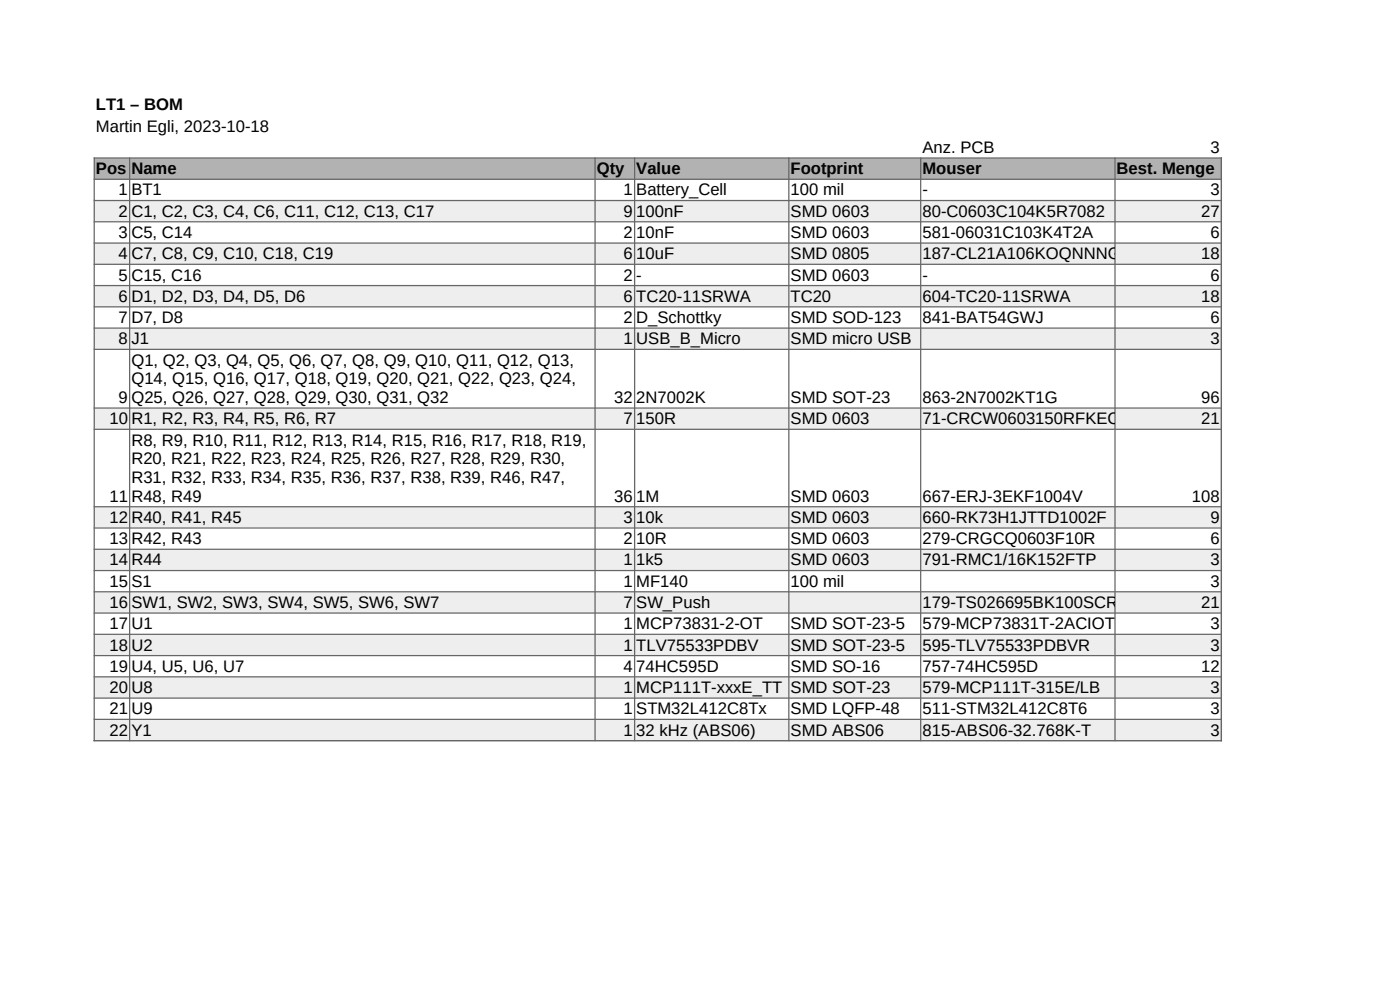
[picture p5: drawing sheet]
<svg xmlns="http://www.w3.org/2000/svg" width="297mm" height="210mm" viewBox="0 0 297 210" stroke-linecap="round" stroke-linejoin="round" font-family="sans-serif">
<defs><g id="words">
<g font-size="3.5">
<text x="20.4" y="23.4">LT1 – BOM</text>
<text x="20.4" y="27.9">Martin Egli, 2023-10-18</text>
<text x="195.7" y="32.5">Anz. PCB</text>
<text x="256.8" y="32.5">3</text>
<text x="20.4" y="36.9">Pos Name</text>
<text x="25.1" y="41.4">1 BT1</text>
<text x="126.6" y="36.9">Qty</text>
<text x="132.3" y="41.4">1 Battery_Cell</text>
<text x="135" y="36.9">Value</text>
<text x="167.7" y="36.9">Footprint</text>
<text x="167.7" y="41.4">100 mil</text>
<text x="195.7" y="36.9">Mouser</text>
<text x="195.7" y="41.4">-</text>
<text x="236.9" y="36.9">Best. Menge</text>
<text x="256.8" y="41.4">3</text>
<text x="25.1" y="46">2 C1, C2, C3, C4, C6, C11, C12, C13, C17</text>
<text x="132.3" y="46">9 100nF</text>
<text x="167.7" y="46">SMD 0603</text>
<text x="195.7" y="46">80-C0603C104K5R7082</text>
<text x="254.8" y="46">27</text>
<text x="25.1" y="50.5">3 C5, C14</text>
<text x="132.3" y="50.5">2 10nF</text>
<text x="167.7" y="50.5">SMD 0603</text>
<text x="195.7" y="50.5">581-06031C103K4T2A</text>
<text x="256.8" y="50.5">6</text>
<text x="25.1" y="55">4 C7, C8, C9, C10, C18, C19</text>
<text x="25.1" y="59.5">5 C15, C16</text>
<text x="132.3" y="55">6 10uF</text>
<text x="132.3" y="59.5">2 -</text>
<text x="167.7" y="55">SMD 0805</text>
<text x="167.7" y="59.5">SMD 0603</text>
<text x="195.7" y="55">187-CL21A106KOQNNNG</text>
<text x="195.7" y="59.5">-</text>
<text x="254.8" y="55">18</text>
<text x="256.8" y="59.5">6</text>
<text x="25.1" y="64">6 D1, D2, D3, D4, D5, D6</text>
<text x="132.3" y="64">6 TC20-11SRWA</text>
<text x="167.7" y="64">TC20</text>
<text x="195.7" y="64">604-TC20-11SRWA</text>
<text x="254.8" y="64">18</text>
<text x="25.1" y="68.5">7 D7, D8</text>
<text x="132.3" y="68.5">2 D_Schottky</text>
<text x="167.7" y="68.5">SMD SOD-123</text>
<text x="195.7" y="68.5">841-BAT54GWJ</text>
<text x="256.8" y="68.5">6</text>
<text x="25.1" y="73">8 J1</text>
<text x="27.9" y="77.6">Q1, Q2, Q3, Q4, Q5, Q6, Q7, Q8, Q9, Q10, Q11, Q12, Q13,</text>
<text x="132.3" y="73">1 USB_B_Micro</text>
<text x="167.7" y="73">SMD micro USB</text>
<text x="256.8" y="73">3</text>
<text x="27.9" y="81.5">Q14, Q15, Q16, Q17, Q18, Q19, Q20, Q21, Q22, Q23, Q24,</text>
<text x="23.2" y="90">10 R1, R2, R3, R4, R5, R6, R7</text>
<text x="25.1" y="85.5">9</text>
<text x="27.9" y="85.5">Q25, Q26, Q27, Q28, Q29, Q30, Q31, Q32</text>
<text x="130.3" y="85.5">32 2N7002K</text>
<text x="132.3" y="90">7 150R</text>
<text x="167.7" y="85.5">SMD SOT-23</text>
<text x="167.7" y="90">SMD 0603</text>
<text x="195.7" y="90">71-CRCW0603150RFKEC</text>
<text x="195.7" y="85.5">863-2N7002KT1G</text>
<text x="254.8" y="90">21</text>
<text x="254.8" y="85.5">96</text>
<text x="27.9" y="94.6">R8, R9, R10, R11, R12, R13, R14, R15, R16, R17, R18, R19,</text>
<text x="27.9" y="98.5">R20, R21, R22, R23, R24, R25, R26, R27, R28, R29, R30,</text>
<text x="23.2" y="106.4">11</text>
<text x="27.9" y="102.5">R31, R32, R33, R34, R35, R36, R37, R38, R39, R46, R47,</text>
<text x="27.9" y="106.4">R48, R49</text>
<text x="130.3" y="106.4">36 1M</text>
<text x="167.7" y="106.4">SMD 0603</text>
<text x="195.7" y="106.4">667-ERJ-3EKF1004V</text>
<text x="252.8" y="106.4">108</text>
<text x="23.2" y="110.9">12 R40, R41, R45</text>
<text x="132.3" y="110.9">3 10k</text>
<text x="167.7" y="110.9">SMD 0603</text>
<text x="195.7" y="110.9">660-RK73H1JTTD1002F</text>
<text x="256.8" y="110.9">9</text>
<text x="23.2" y="115.4">13 R42, R43</text>
<text x="23.2" y="119.9">14 R44</text>
<text x="132.3" y="115.4">2 10R</text>
<text x="132.3" y="119.9">1 1k5</text>
<text x="167.7" y="115.4">SMD 0603</text>
<text x="167.7" y="119.9">SMD 0603</text>
<text x="195.7" y="119.9">791-RMC1/16K152FTP</text>
<text x="195.7" y="115.4">279-CRGCQ0603F10R</text>
<text x="256.8" y="119.9">3</text>
<text x="256.8" y="115.4">6</text>
<text x="23.2" y="124.5">15 S1</text>
<text x="132.3" y="124.5">1 MF140</text>
<text x="167.7" y="124.5">100 mil</text>
<text x="256.8" y="124.5">3</text>
<text x="23.2" y="129">16 SW1, SW2, SW3, SW4, SW5, SW6, SW7</text>
<text x="132.3" y="129">7 SW_Push</text>
<text x="195.7" y="129">179-TS026695BK100SCR</text>
<text x="254.8" y="129">21</text>
<text x="23.2" y="133.5">17 U1</text>
<text x="132.3" y="133.5">1 MCP73831-2-OT</text>
<text x="167.7" y="133.5">SMD SOT-23-5</text>
<text x="195.7" y="133.5">579-MCP73831T-2ACIOT</text>
<text x="256.8" y="133.5">3</text>
<text x="23.2" y="138">18 U2</text>
<text x="23.2" y="142.5">19 U4, U5, U6, U7</text>
<text x="132.3" y="138">1 TLV75533PDBV</text>
<text x="132.3" y="142.5">4 74HC595D</text>
<text x="167.7" y="138">SMD SOT-23-5</text>
<text x="167.7" y="142.5">SMD SO-16</text>
<text x="195.7" y="138">595-TLV75533PDBVR</text>
<text x="195.7" y="142.5">757-74HC595D</text>
<text x="254.8" y="142.5">12</text>
<text x="256.8" y="138">3</text>
<text x="23.2" y="147">20 U8</text>
<text x="132.3" y="147">1 MCP111T-xxxE_TT SMD SOT-23</text>
<text x="195.7" y="147">579-MCP111T-315E/LB</text>
<text x="256.8" y="147">3</text>
<text x="23.2" y="151.5">21 U9</text>
<text x="132.3" y="151.5">1 STM32L412C8Tx</text>
<text x="167.7" y="151.5">SMD LQFP-48</text>
<text x="195.7" y="151.5">511-STM32L412C8T6</text>
<text x="256.8" y="151.5">3</text>
<text x="23.2" y="156">22 Y1</text>
<text x="132.3" y="156">1 32 kHz (ABS06)</text>
<text x="167.7" y="156">SMD ABS06</text>
<text x="195.7" y="156">815-ABS06-32.768K-T</text>
<text x="256.8" y="156">3</text>
</g>
</g></defs>
<path d="M20 33.5h239.1v4.5h-239.1z" fill-rule="evenodd" fill="#b2b2b2"/>
<g fill="#eee">
<path d="M20 42.5h239.1v4.5h-239.1z" fill-rule="evenodd"/>
<path d="M20 51.5h239.1v4.5h-239.1z" fill-rule="evenodd"/>
<path d="M20 60.5h239.1v4.6h-239.1z" fill-rule="evenodd"/>
<path d="M20 69.6h239.1v4.5h-239.1z" fill-rule="evenodd"/>
<path d="M20 86.5h239.1v4.5h-239.1z" fill-rule="evenodd"/>
<path d="M20 107.5h239.1v4.5h-239.1z" fill-rule="evenodd"/>
<path d="M20 116.5h239.1v4.5h-239.1z" fill-rule="evenodd"/>
<path d="M20 125.5h239.1v4.5h-239.1z" fill-rule="evenodd"/>
<path d="M20 134.5h239.1v4.5h-239.1z" fill-rule="evenodd"/>
<path d="M20 143.5h239.1v4.6h-239.1z" fill-rule="evenodd"/>
<path d="M20 152.6h239.1v4.5h-239.1z" fill-rule="evenodd"/>
</g>
<g fill="none" stroke="#666" stroke-width=".26">
<path d="M19.9 33.5h239.3M19.9 38h239.3M20 33.4v123.8M27.5 33.4v123.8M126.2 33.4v123.8M134.6 33.4v123.8M167.4 33.4v123.8M195.3 33.4v123.8M236.5 33.4v123.8M259.1 33.4v123.8M19.9 42.5h239.3M19.9 47h239.3"/>
<path d="M19.9 51.6h239.3M19.9 56.1h239.3M19.9 60.6h239.3M19.9 65.1h239.3M19.9 69.6h239.3M19.9 74.1h239.3M19.9 86.6h239.3M19.9 91.1h239.3M19.9 107.5h239.3M19.9 112h239.3M19.9 116.5h239.3M19.9 121h239.3"/>
<path d="M19.9 125.5h239.3M19.9 130h239.3M19.9 134.6h239.3M19.9 139.1h239.3M19.9 143.6h239.3M19.9 148.1h239.3M19.9 152.6h239.3M19.9 157.1h239.3"/>
</g>
<use href="#words"/>
</svg>
